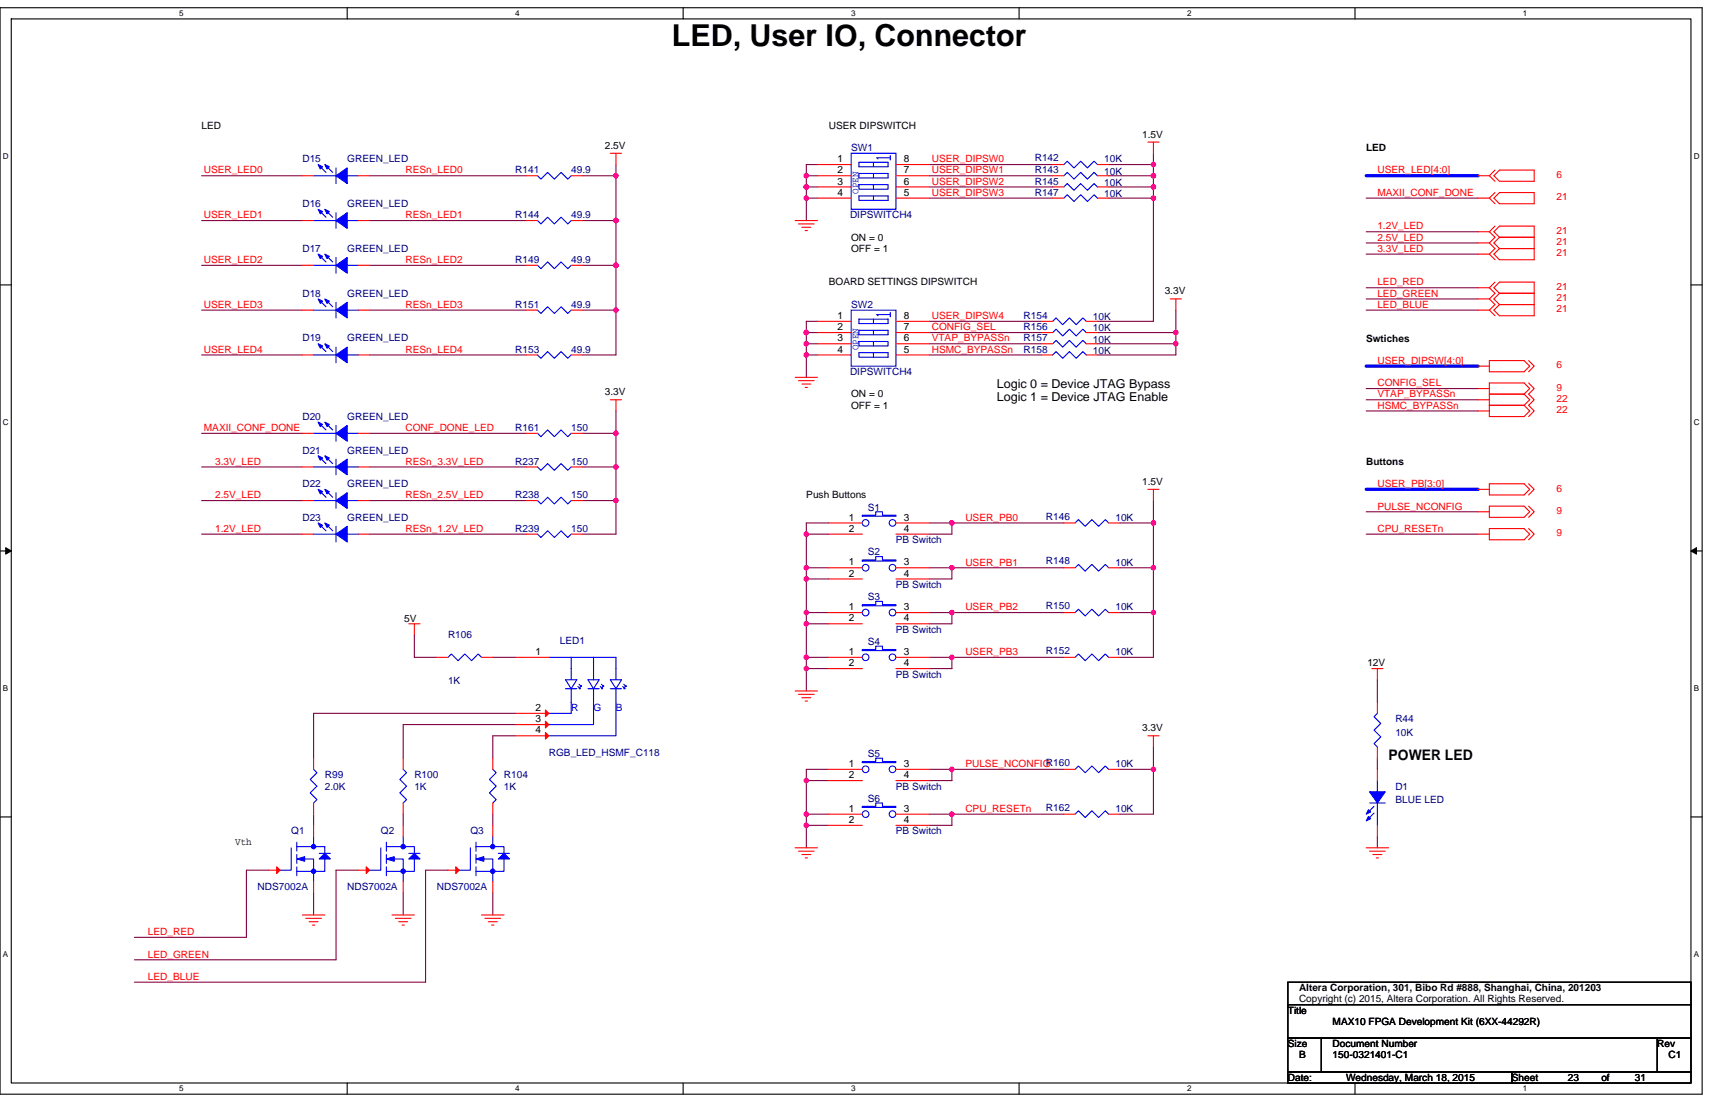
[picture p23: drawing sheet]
<svg xmlns="http://www.w3.org/2000/svg" width="432mm" height="279mm" viewBox="0 0 432 279" stroke-linecap="round" stroke-linejoin="round" font-family="sans-serif">
<defs><g id="words">
<text font-size="7.6" x="169.2" y="11.6">LED, User IO, Connector</text>
<text font-size="3.7" x="349.6" y="191.4">POWER LED</text>
<g font-size="3.1">
<text x="251" y="97.7">Logic 0 = Device JTAG Bypass</text>
<text x="251" y="100.9">Logic 1 = Device JTAG Enable</text>
</g>
<g font-size="2.5">
<text x="50.8" y="32.4">LED</text>
<text x="208.7" y="32.4">USER DIPSWITCH</text>
<text x="287.6" y="34.6">1.5V</text>
<text x="152.3" y="37.5">2.5V</text>
<text x="210.9" y="40.8">1</text>
<text x="227.5" y="40.8">8</text>
<text x="344" y="38.1">LED</text>
<text x="210.9" y="43.6">2</text>
<text x="210.9" y="46.5">3</text>
<text x="227.5" y="46.5">6</text>
<text x="227.5" y="43.6">7</text>
<text x="210.9" y="49.3">4</text>
<text x="227.5" y="49.3">5</text>
<text x="214.3" y="60.6">ON = 0</text>
<text x="214.3" y="63.4">OFF = 1</text>
<text x="208.7" y="71.9">BOARD SETTINGS DIPSWITCH</text>
<text x="293.2" y="74.1">3.3V</text>
<text x="210.9" y="80.3">1</text>
<text x="210.9" y="83.1">2</text>
<text x="227.5" y="83.1">7</text>
<text x="227.5" y="80.3">8</text>
<text x="210.9" y="85.9">3</text>
<text x="210.9" y="88.8">4</text>
<text x="227.5" y="88.8">5</text>
<text x="227.5" y="85.9">6</text>
<text x="344" y="86">Swtiches</text>
<text x="152.3" y="99.5">3.3V</text>
<text x="214.3" y="100.1">ON = 0</text>
<text x="214.3" y="102.9">OFF = 1</text>
<text x="344" y="117.1">Buttons</text>
<text x="203" y="125.4">Push Buttons</text>
<text x="287.6" y="122">1.5V</text>
<text x="213.7" y="131">1</text>
<text x="227.5" y="131">3</text>
<text x="213.7" y="133.9">2</text>
<text x="227.5" y="133.9">4</text>
<text x="213.7" y="142.3">1</text>
<text x="227.5" y="142.3">3</text>
<text x="213.7" y="145.1">2</text>
<text x="227.5" y="145.1">4</text>
<text x="213.7" y="153.6">1</text>
<text x="227.5" y="153.6">3</text>
<text x="101.8" y="156.4">5V</text>
<text x="213.7" y="156.4">2</text>
<text x="227.5" y="156.4">4</text>
<text x="134.8" y="164.9">1</text>
<text x="213.7" y="164.9">1</text>
<text x="213.7" y="167.7">2</text>
<text x="227.5" y="164.9">3</text>
<text x="227.5" y="167.7">4</text>
<text x="344.3" y="167.7">12V</text>
<text x="134.8" y="179">2</text>
<text x="134.8" y="181.8">3</text>
<text x="134.8" y="184.6">4</text>
<text x="287.6" y="184.1">3.3V</text>
<text x="213.7" y="193.1">1</text>
<text x="213.7" y="195.9">2</text>
<text x="227.5" y="193.1">3</text>
<text x="227.5" y="195.9">4</text>
<text x="213.7" y="204.3">1</text>
<text x="213.7" y="207.2">2</text>
<text x="227.5" y="204.3">3</text>
<text x="227.5" y="207.2">4</text>
<text x="59.2" y="212.6">Vth</text>
<text x="327.1" y="249.6">Altera Corporation, 301, Bibo Rd #888, Shanghai, China, 201203</text>
<text x="324.3" y="255.1">Title</text>
<text x="327.1" y="252.3">Copyright (c) 2015, Altera Corporation. All Rights Reserved.</text>
<text x="335.5" y="257.9">MAX10 FPGA Development Kit (6XX-44292R)</text>
<text x="324.3" y="263.6">Size</text>
<text x="335.5" y="263.6">Document Number</text>
<text x="417.3" y="263.6">Rev</text>
<text x="327.1" y="266.4">B</text>
<text x="335.5" y="266.4">150-0321401-C1</text>
<text x="420.1" y="266.4">C1</text>
<text x="324.3" y="272">Date:</text>
<text x="338.9" y="272">Wednesday, March 18, 2015</text>
<text x="380.6" y="272">Sheet</text>
<text x="394.7" y="272">23</text>
<text x="403.2" y="272">of</text>
<text x="411.6" y="272">31</text>
</g>
<g font-size="2.5" fill="#000080">
<text x="76.1" y="40.8">D15</text>
<text x="87.4" y="40.8">GREEN_LED</text>
<text x="214.3" y="38">SW1</text>
<text x="260.5" y="40.6">R142</text>
<text x="278" y="40.8">10K</text>
<text x="129.7" y="43.7">R141</text>
<text x="143.8" y="43.7">49.9</text>
<text x="260.5" y="46.5">R145</text>
<text x="260.5" y="43.7">R143</text>
<text x="278" y="46.8">10K</text>
<text x="278" y="43.9">10K</text>
<text x="76.1" y="52.1">D16</text>
<text x="87.4" y="52.1">GREEN_LED</text>
<text x="260.5" y="49.3">R147</text>
<text x="278" y="49.6">10K</text>
<text x="129.7" y="54.9">R144</text>
<text x="143.8" y="54.9">49.9</text>
<text x="214" y="54.9">DIPSWITCH4</text>
<text x="76.1" y="63.4">D17</text>
<text x="87.4" y="63.4">GREEN_LED</text>
<text x="129.7" y="66.2">R149</text>
<text x="143.8" y="66.2">49.9</text>
<text x="76.1" y="74.7">D18</text>
<text x="87.4" y="74.7">GREEN_LED</text>
<text x="129.7" y="77.5">R151</text>
<text x="143.8" y="77.5">49.9</text>
<text x="214.3" y="77.5">SW2</text>
<text x="257.7" y="80.3">R154</text>
<text x="257.7" y="83.1">R156</text>
<text x="275.2" y="80.6">10K</text>
<text x="275.2" y="83.4">10K</text>
<text x="76.1" y="86">D19</text>
<text x="87.4" y="86">GREEN_LED</text>
<text x="129.7" y="88.8">R153</text>
<text x="143.8" y="88.8">49.9</text>
<text x="257.7" y="86">R157</text>
<text x="257.7" y="88.8">R158</text>
<text x="275.2" y="86.2">10K</text>
<text x="275.2" y="89">10K</text>
<text x="214" y="94.4">DIPSWITCH4</text>
<text x="76.1" y="105.7">D20</text>
<text x="87.4" y="105.7">GREEN_LED</text>
<text x="129.7" y="108.5">R161</text>
<text x="143.8" y="108.5">150</text>
<text x="76.1" y="114.2">D21</text>
<text x="87.4" y="114.2">GREEN_LED</text>
<text x="129.7" y="117">R237</text>
<text x="143.8" y="117">150</text>
<text x="76.1" y="122.6">D22</text>
<text x="87.4" y="122.6">GREEN_LED</text>
<text x="129.7" y="125.4">R238</text>
<text x="143.8" y="125.4">150</text>
<text x="76.1" y="131.1">D23</text>
<text x="87.4" y="131.1">GREEN_LED</text>
<text x="218.5" y="128.5">S1</text>
<text x="263.4" y="130.8">R146</text>
<text x="280.8" y="131.1">10K</text>
<text x="129.7" y="133.9">R239</text>
<text x="143.8" y="133.9">150</text>
<text x="225.6" y="136.7">PB Switch</text>
<text x="218.5" y="139.8">S2</text>
<text x="263.4" y="142">R148</text>
<text x="280.8" y="142.3">10K</text>
<text x="225.6" y="148">PB Switch</text>
<text x="218.5" y="151.1">S3</text>
<text x="263.4" y="153.3">R150</text>
<text x="280.8" y="153.6">10K</text>
<text x="112.8" y="160.7">R106</text>
<text x="225.6" y="159.3">PB Switch</text>
<text x="141" y="162.1">LED1</text>
<text x="218.5" y="162.3">S4</text>
<text x="263.4" y="164.6">R152</text>
<text x="280.8" y="164.9">10K</text>
<text x="112.8" y="172.2">1K</text>
<text x="225.6" y="170.5">PB Switch</text>
<text x="351.3" y="181.8">R44</text>
<text x="351.3" y="185.2">10K</text>
<text x="138.2" y="190.3">RGB_LED_HSMF_C118</text>
<text x="218.5" y="190.5">S5</text>
<text x="81.8" y="195.9">R99</text>
<text x="104.3" y="195.9">R100</text>
<text x="126.9" y="195.9">R104</text>
<text x="263.4" y="192.8">R160</text>
<text x="280.8" y="193.1">10K</text>
<text x="81.8" y="198.7">2.0K</text>
<text x="104.3" y="198.7">1K</text>
<text x="126.9" y="198.7">1K</text>
<text x="218.5" y="201.8">S6</text>
<text x="225.6" y="198.7">PB Switch</text>
<text x="351.3" y="198.7">D1</text>
<text x="351.3" y="202.1">BLUE LED</text>
<text x="73.3" y="210">Q1</text>
<text x="95.9" y="210">Q2</text>
<text x="118.4" y="210">Q3</text>
<text x="225.6" y="210">PB Switch</text>
<text x="263.4" y="204.1">R162</text>
<text x="280.8" y="204.4">10K</text>
<text x="64.9" y="224.1">NDS7002A</text>
<text x="87.4" y="224.1">NDS7002A</text>
<text x="110" y="224.1">NDS7002A</text>
</g>
<g font-size="2.5" fill="#f00">
<text x="234.6" y="40.9">USER_DIPSW0</text>
<text x="51.3" y="43.7">USER_LED0</text>
<text x="102.1" y="43.7">RESn_LED0</text>
<text x="234.6" y="43.7">USER_DIPSW1</text>
<text x="234.6" y="46.5">USER_DIPSW2</text>
<text x="346.8" y="43.7">USER_LED[4:0]</text>
<text x="391.9" y="44.8">6</text>
<text x="234.6" y="49.3">USER_DIPSW3</text>
<text x="346.8" y="49.3">MAXII_CONF_DONE</text>
<text x="391.9" y="50.4">21</text>
<text x="51.3" y="54.9">USER_LED1</text>
<text x="102.1" y="54.9">RESn_LED1</text>
<text x="346.8" y="57.8">1.2V_LED</text>
<text x="391.9" y="58.9">21</text>
<text x="346.8" y="60.6">2.5V_LED</text>
<text x="346.8" y="63.4">3.3V_LED</text>
<text x="391.9" y="61.7">21</text>
<text x="391.9" y="64.5">21</text>
<text x="51.3" y="66.2">USER_LED2</text>
<text x="102.1" y="66.2">RESn_LED2</text>
<text x="346.8" y="71.9">LED_RED</text>
<text x="51.3" y="77.5">USER_LED3</text>
<text x="102.1" y="77.5">RESn_LED3</text>
<text x="346.8" y="74.7">LED_GREEN</text>
<text x="346.8" y="77.5">LED_BLUE</text>
<text x="391.9" y="73">21</text>
<text x="391.9" y="75.8">21</text>
<text x="234.6" y="83.1">CONFIG_SEL</text>
<text x="234.6" y="80.3">USER_DIPSW4</text>
<text x="391.9" y="78.6">21</text>
<text x="51.3" y="88.8">USER_LED4</text>
<text x="102.1" y="88.8">RESn_LED4</text>
<text x="234.6" y="86">VTAP_BYPASSn</text>
<text x="234.6" y="88.8">HSMC_BYPASSn</text>
<text x="346.8" y="91.6">USER_DIPSW[4:0]</text>
<text x="391.9" y="92.7">6</text>
<text x="346.8" y="97.2">CONFIG_SEL</text>
<text x="346.8" y="100.1">VTAP_BYPASSn</text>
<text x="391.9" y="98.4">9</text>
<text x="391.9" y="101.2">22</text>
<text x="346.8" y="102.9">HSMC_BYPASSn</text>
<text x="391.9" y="104">22</text>
<text x="51.3" y="108.5">MAXII_CONF_DONE</text>
<text x="102.1" y="108.5">CONF_DONE_LED</text>
<text x="54.2" y="117">3.3V_LED</text>
<text x="102.1" y="117">RESn_3.3V_LED</text>
<text x="54.2" y="125.4">2.5V_LED</text>
<text x="102.1" y="125.4">RESn_2.5V_LED</text>
<text x="346.8" y="122.6">USER_PB[3:0]</text>
<text x="391.9" y="123.7">6</text>
<text x="243.1" y="131.1">USER_PB0</text>
<text x="346.8" y="128.2">PULSE_NCONFIG</text>
<text x="391.9" y="129.4">9</text>
<text x="54.2" y="133.9">1.2V_LED</text>
<text x="102.1" y="133.9">RESn_1.2V_LED</text>
<text x="346.8" y="133.9">CPU_RESETn</text>
<text x="391.9" y="135">9</text>
<text x="243.1" y="142.3">USER_PB1</text>
<text x="243.1" y="153.6">USER_PB2</text>
<text x="243.1" y="164.9">USER_PB3</text>
<text x="243.1" y="193.1">PULSE_NCONFIG</text>
<text x="243.1" y="204.4">CPU_RESETn</text>
<text x="37.2" y="235.4">LED_RED</text>
<text x="37.2" y="241">LED_GREEN</text>
<text x="37.2" y="246.7">LED_BLUE</text>
</g>
<g font-size="2.5" fill="#00f">
<text x="216.2" y="48.7" transform="rotate(-90 216.2 48.7)">OPEN</text>
<text x="216.2" y="88.2" transform="rotate(-90 216.2 88.2)">OPEN</text>
<text x="143.8" y="179">R</text>
<text x="149.4" y="179">G</text>
<text x="155.1" y="179">B</text>
</g>
<g font-size="2">
<text x="45.1" y="4.1">5</text>
<text x="129.7" y="4.1">4</text>
<text x="214.3" y="4.1">3</text>
<text x="298.9" y="4.1">2</text>
<text x="383.5" y="4.1">1</text>
<text x=".7" y="40">D</text>
<text x="426.5" y="40">D</text>
<text x=".7" y="107">C</text>
<text x="426.5" y="107">C</text>
<text x=".7" y="174">B</text>
<text x="426.5" y="174">B</text>
<text x=".7" y="240.9">A</text>
<text x="426.5" y="240.9">A</text>
<text x="45.1" y="274.7">5</text>
<text x="129.7" y="274.7">4</text>
<text x="214.3" y="274.7">3</text>
<text x="298.9" y="274.7">2</text>
<text x="383.5" y="274.7">1</text>
</g>
</g></defs>
<path d="M0 1.9h428.6v273.5h-428.6zM2.8 4.8h422.9v267.8h-422.9z" fill="none" stroke="#000" stroke-width=".28"/>
<g fill="#fff">
<path d="M45.1 2.2h1.1v2.3h-1.1z"/>
<path d="M45.1 272.9h1.1v2.3h-1.1z"/>
</g>
<path d="M87.4 1.9v2.9M87.4 272.6v2.8" fill="none" stroke="#000" stroke-width=".28"/>
<g fill="#fff">
<path d="M129.7 2.2h1.1v2.3h-1.1z"/>
<path d="M129.7 272.9h1.1v2.3h-1.1z"/>
</g>
<path d="M172 1.9v2.9M172 272.6v2.8" fill="none" stroke="#000" stroke-width=".28"/>
<g fill="#fff">
<path d="M214.3 2.2h1.1v2.3h-1.1z"/>
<path d="M214.3 272.9h1.1v2.3h-1.1z"/>
</g>
<path d="M256.6 1.9v2.9M256.6 272.6v2.8" fill="none" stroke="#000" stroke-width=".28"/>
<g fill="#fff">
<path d="M298.9 2.2h1.1v2.3h-1.1z"/>
<path d="M298.9 272.9h1.1v2.3h-1.1z"/>
</g>
<path d="M341.2 1.9v2.9M341.2 272.6v2.8" fill="none" stroke="#000" stroke-width=".28"/>
<g fill="#fff">
<path d="M383.5 2.2h1.1v2.3h-1.1z"/>
<path d="M383.5 272.9h1.1v2.3h-1.1z"/>
<path d="M.7 38.2h1.5v2.3h-1.5z"/>
<path d="M426.5 38.2h1.4v2.3h-1.4z"/>
<path d="M.7 105.2h1.5v2.2h-1.5z"/>
<path d="M426.5 105.2h1.4v2.2h-1.4z"/>
</g>
<path d="M0 71.7h2.8M425.7 71.7h2.9" fill="none" stroke="#000" stroke-width=".28"/>
<g fill="#fff">
<path d="M.7 172.1h1.4v2.3h-1.4z"/>
<path d="M426.5 172.1h1.3v2.3h-1.3z"/>
</g>
<path d="M0 138.7h2.8M425.7 138.7h2.9" fill="none" stroke="#000" stroke-width=".28"/>
<path d="M1.4 137.9l1.4 .8-1.4 .8zM425.7 138.7l1.4-.8v1.6z" fill="#000" stroke="#000" stroke-width=".25"/>
<g fill="#fff">
<path d="M.7 239.1h1.4v2.3h-1.4z"/>
<path d="M426.4 239.1h1.4v2.3h-1.4z"/>
</g>
<path d="M0 205.6h2.8M425.7 205.6h2.9M324.3 247.2h101.4v5.7h-101.4zM324.3 252.9h101.4v8.4h-101.4zM324.3 261.3h8.4v8.5h-8.4zM324.3 269.8h56.3v2.8h-56.3zM332.7 261.3h84.6v8.5h-84.6zM380.6 269.8h45.1v2.8h-45.1zM417.3 261.3h8.4v8.5h-8.4z" fill="none" stroke="#000" stroke-width=".28"/>
<g fill="none" stroke="#800040" stroke-width=".28">
<path d="M290.4 38.6v2.8M50.8 55.5h25.3M50.8 44.2h25.3M93 44.2h39.5M93 55.5h39.5M146.6 44.2h8.5M146.6 55.5h8.5M155.1 41.4v2.8M155.1 55.5v11.3M155.1 44.2v11.3M203 47.1v2.8h2.8M203 47.1h2.8"/>
<path d="M203 44.2h2.8M203 44.2v2.9M203 49.9v5.6M205.8 41.4h-2.8v2.8M234 44.2h31M234 41.4h31M234 47.1h31M234 49.9h31M279.1 44.2h11.3M279.1 47.1h11.3M279.1 41.4h11.3M279.1 49.9h11.3"/>
<path d="M290.4 49.9v31h-14.1M290.4 41.4v2.8M290.4 44.2v2.9M290.4 47.1v2.8M344 49.9h28.2M344 58.3h28.2M50.8 66.8h25.3M50.8 78.1h25.3M93 66.8h39.5M93 78.1h39.5M146.6 66.8h8.5M146.6 78.1h8.5"/>
<path d="M155.1 66.8v11.3M155.1 78.1v11.2h-8.5M296.1 78.1v5.6M344 61.2h28.2M344 64h28.2M344 72.4h28.2M344 75.2h28.2M344 78.1h28.2M50.8 89.3h25.3M93 89.3h39.5M203 83.7h2.8M203 89.3h2.8"/>
<path d="M203 86.5h2.8M203 86.5v2.8M203 89.3v5.7M203 83.7v2.8M205.8 80.9h-2.8v2.8M234 83.7h28.2M234 86.5h28.2M234 80.9h28.2M234 89.3h28.2M276.3 83.7h19.8M276.3 86.5h19.8M296.1 86.5v2.8h-19.8"/>
<path d="M296.1 83.7v2.8M344 97.8h28.2M50.8 109.1h25.3M50.8 117.5h25.3M93 109.1h39.5M93 117.5h39.5M146.6 109.1h8.5M146.6 117.5h8.5M155.1 103.4v5.7M155.1 109.1v8.4M155.1 117.5v8.5M344 100.6h28.2"/>
<path d="M344 103.4h28.2M50.8 126h25.3M50.8 134.5h25.3M93 134.5h39.5M93 126h39.5M146.6 126h8.5M155.1 126v8.5h-8.5M203 134.5v8.4h5.7M208.7 131.6h-5.7v2.9h5.7M234 131.6h5.7v2.9h-5.7M239.7 131.6h28.2M282 131.6h8.4"/>
<path d="M290.4 131.6v11.3M290.4 126v5.6M344 134.5h28.2M344 128.8h28.2M104.3 159.8v5.7h5.7M203 142.9v2.8h5.7M203 145.7v8.5h5.7M203 154.2v2.8h5.7M203 157v8.5M234 142.9h5.7v2.8h-5.7M234 154.2h5.7v2.8h-5.7M239.7 142.9h28.2"/>
<path d="M239.7 154.2h28.2M282 142.9h8.4M282 154.2h8.4M290.4 154.2v11.3h-8.4M290.4 142.9v11.3M124.1 165.5h5.6M129.7 179.6h-50.7v11.2M203 168.3v5.6M203 165.5h5.7M203 165.5v2.8h5.7M234 165.5h5.7v2.8h-5.7M239.7 165.5h28.2"/>
<path d="M346.8 171.1v5.6M129.7 185.2h-5.6v5.6M129.7 182.4h-28.2v8.4M203 196.5v8.4M208.7 193.7h-5.7v2.8h5.7M234 193.7h5.7v2.8h-5.7M239.7 193.7h28.2M282 193.7h8.4M290.4 193.7v11.2h-8.4M290.4 188v5.7M346.8 190.8v2.9M67.7 219h-5.7v16.9h-28.2"/>
<path d="M79 204.9v2.9M90.2 219h-5.6v22.6h-50.8M101.5 204.9v2.9M112.8 219h-5.7v28.2h-73.3M124.1 204.9v2.9M203 204.9h5.7M203 204.9v2.9h5.7M203 207.8v5.6M234 204.9h5.7v2.9h-5.7M239.7 204.9h28.2M346.8 210.6v2.8M79 224.7v5.6"/>
<path d="M101.5 224.7v5.6M124.1 224.7v5.6"/>
</g>
<g fill="#f0f" stroke="#f0f" stroke-width=".28">
<circle cx="290.4" cy="44.2" r=".55"/>
<circle cx="203" cy="49.9" r=".55"/>
<circle cx="203" cy="47" r=".56"/>
<circle cx="203" cy="44.2" r=".55"/>
<circle cx="290.4" cy="41.4" r=".55"/>
<circle cx="203" cy="86.5" r=".55"/>
<circle cx="203" cy="89.3" r=".56"/>
<circle cx="203" cy="83.7" r=".55"/>
<circle cx="290.4" cy="47" r=".56"/>
<circle cx="296" cy="86.5" r=".55"/>
<circle cx="296" cy="83.7" r=".55"/>
<circle cx="290.4" cy="154.2" r=".55"/>
<circle cx="239.6" cy="142.9" r=".55"/>
<circle cx="239.6" cy="154.2" r=".55"/>
<circle cx="203" cy="165.5" r=".55"/>
<circle cx="203" cy="157" r=".55"/>
<circle cx="239.6" cy="131.6" r=".56"/>
<circle cx="239.6" cy="165.5" r=".55"/>
<circle cx="203" cy="168.3" r=".55"/>
<circle cx="155.1" cy="66.8" r=".55"/>
<circle cx="155.1" cy="55.5" r=".55"/>
<circle cx="155.1" cy="44.2" r=".55"/>
<circle cx="155.1" cy="78.1" r=".55"/>
<circle cx="203" cy="207.7" r=".55"/>
<circle cx="239.6" cy="193.7" r=".55"/>
<circle cx="239.6" cy="204.9" r=".55"/>
<circle cx="290.4" cy="193.7" r=".55"/>
<circle cx="203" cy="196.5" r=".55"/>
<circle cx="290.4" cy="49.9" r=".55"/>
<circle cx="155.1" cy="126" r=".55"/>
<circle cx="155.1" cy="109.1" r=".55"/>
<circle cx="155.1" cy="117.5" r=".56"/>
<circle cx="290.4" cy="131.6" r=".56"/>
<circle cx="290.4" cy="142.9" r=".55"/>
<circle cx="203" cy="134.4" r=".55"/>
<circle cx="203" cy="142.9" r=".55"/>
<circle cx="203" cy="145.7" r=".56"/>
<circle cx="203" cy="154.2" r=".55"/>
<circle cx="203" cy="204.9" r=".55"/>
</g>
<path d="M344 44.2h28.2M344 92.2h28.2M344 123.2h28.2" fill="none" stroke="#00f" stroke-width=".83"/>
<g fill="none" stroke="#f00" stroke-width=".28">
<path d="M153.7 38.6h2.8M155.1 38.6v2.8M289 35.8h2.8M290.4 35.8v2.8M76.1 44.2h2.9M76.1 55.5h2.9M90.2 44.2h2.8M90.2 55.5h2.8M132.5 55.5h2.8M132.5 44.2h2.8M143.8 55.5h2.8M143.8 44.2h2.8"/>
<path d="M200.2 55.5h5.6M201 56.4h4M201.9 57.2h2.2M202.7 58h.6M205.8 41.4h8.5M205.8 44.2h8.5M205.8 47.1h8.5M205.8 49.9h8.5M225.6 49.9h8.4M225.6 47.1h8.4M225.6 44.2h8.4M225.6 41.4h8.4"/>
<path d="M265 47.1h2.9M265 41.4h2.9M265 49.9h2.9M265 44.2h2.9M276.3 47.1h2.8M276.3 41.4h2.8M276.3 49.9h2.8M276.3 44.2h2.8M372.2 44.2h2.8M372.2 49.9h2.8M372.2 58.3h2.8M375 44.2l1.4 1.4"/>
<path d="M375 49.9l1.4 1.4M375 58.3l1.4 1.4-1.4 1.5M376.4 42.8l-1.4 1.4M376.4 48.5l-1.4 1.4M376.4 56.9l-1.4 1.4M377.5 42.8h8.8v2.8h-8.8l-1.4-1.4zM377.5 48.5h8.8v2.8h-8.8l-1.4-1.4zM377.5 56.9h8.8v2.8h-8.8l-1.4-1.4zM386.3 59.7h-8.8l-1.4 1.5 1.4 1.4h8.8M386.3 59.7v2.9M76.1 66.8h2.9M76.1 78.1h2.9"/>
<path d="M90.2 66.8h2.8M90.2 78.1h2.8M132.5 78.1h2.8M132.5 66.8h2.8M143.8 78.1h2.8M143.8 66.8h2.8M294.6 75.2h2.9M296.1 75.2v2.9M372.2 61.2h2.8M372.2 64h2.8M372.2 72.4h2.8M372.2 75.2h2.8"/>
<path d="M372.2 78.1h2.8M375 61.2l1.4 1.4-1.4 1.4M375 64l1.4 1.4M375 72.4l1.4 1.4-1.4 1.4M375 75.2l1.4 1.5-1.4 1.4M375 78.1l1.4 1.4M376.4 71l-1.4 1.4M377.5 62.6h8.8v2.8h-8.8l-1.4-1.4zM377.5 71h8.8v2.8h-8.8l-1.4-1.4zM377.5 76.7h8.8v2.8h-8.8l-1.4-1.4zM386.3 73.8h-8.8l-1.4 1.4 1.4 1.5h8.8M386.3 73.8v2.9"/>
<path d="M76.1 89.3h2.9M90.2 89.3h2.8M132.5 89.3h2.8M143.8 89.3h2.8M200.2 95h5.6M201 95.8h4M201.9 96.7h2.2M202.7 97.5h.6M205.8 80.9h8.5M205.8 83.7h8.5M205.8 86.5h8.5M205.8 89.3h8.5"/>
<path d="M225.6 89.3h8.4M225.6 86.5h8.4M225.6 83.7h8.4M225.6 80.9h8.4M262.2 86.5h2.8M262.2 80.9h2.8M262.2 83.7h2.8M262.2 89.3h2.8M273.5 86.5h2.8M273.5 80.9h2.8M273.5 83.7h2.8M273.5 89.3h2.8"/>
<path d="M372.2 92.2h2.8M372.2 97.8h2.8M375 99.2v-2.8h8.7l1.4 1.4-1.4 1.4M375 99.2v2.8M375 90.8h8.7l1.4 1.4-1.4 1.4h-8.7zM375 99.2h8.7M383.7 99.2l1.4 1.4-1.4 1.4M384.9 90.8l1.4 1.4-1.4 1.4M384.9 96.4l1.4 1.4-1.4 1.4 1.4 1.4-1.4 1.4 1.4 1.4-1.4 1.5M76.1 117.5h2.9M76.1 109.1h2.9M90.2 117.5h2.8"/>
<path d="M90.2 109.1h2.8M132.5 117.5h2.8M132.5 109.1h2.8M143.8 117.5h2.8M143.8 109.1h2.8M153.7 100.6h2.8M155.1 100.6v2.8M372.2 100.6h2.8M372.2 103.4h2.8M375 102v2.9h8.7l1.4-1.5-1.4-1.4M375 102h8.7M76.1 134.5h2.9"/>
<path d="M76.1 126h2.9M90.2 134.5h2.8M90.2 126h2.8M132.5 126h2.8M132.5 134.5h2.8M143.8 126h2.8M143.8 134.5h2.8M208.7 131.6h8.4M208.7 134.5h8.4M225.6 131.6h8.4M225.6 134.5h8.4M267.9 131.6h2.8"/>
<path d="M279.1 131.6h2.9M289 123.2h2.8M290.4 123.2v2.8M372.2 123.2h2.8M372.2 128.8h2.8M372.2 134.5h2.8M375 121.8h8.7l1.4 1.4-1.4 1.4h-8.7zM375 127.4h8.7l1.4 1.4-1.4 1.4h-8.7zM375 133.1h8.7l1.4 1.4-1.4 1.4h-8.7zM384.9 121.8l1.4 1.4-1.4 1.4M384.9 127.4l1.4 1.4-1.4 1.4M384.9 133.1l1.4 1.4-1.4 1.4"/>
<path d="M102.9 157h2.8M104.3 157v2.8M208.7 142.9h8.4M208.7 145.7h8.4M208.7 154.2h8.4M208.7 157h8.4M225.6 142.9h8.4M225.6 145.7h8.4M225.6 154.2h8.4M225.6 157h8.4M267.9 154.2h2.8M267.9 142.9h2.8"/>
<path d="M279.1 154.2h2.9M279.1 142.9h2.9M110 165.5h2.8M121.2 165.5h2.9M129.7 179.6h8.5M129.7 165.5h8.5M200.2 173.9h5.6M201 174.8h4M201.9 175.6h2.2M202.7 176.5h.6M208.7 165.5h8.4M208.7 168.3h8.4"/>
<path d="M225.6 165.5h8.4M225.6 168.3h8.4M267.9 165.5h2.8M279.1 165.5h2.9M345.4 168.3h2.8M346.8 168.3v2.8M346.8 176.7v2.9M79 190.8v2.9M101.5 190.8v2.9M124.1 190.8v2.9M129.7 182.4h8.5M129.7 185.2h8.5"/>
<path d="M208.7 193.7h8.4M208.7 196.5h8.4M225.6 193.7h8.4M225.6 196.5h8.4M267.9 193.7h2.8M279.1 193.7h2.9M289 185.2h2.8M290.4 185.2v2.8M346.8 193.7v2.8M346.8 188v2.8M67.7 219h2.8M79 202.1v2.8"/>
<path d="M79 207.8v2.8M90.2 219h2.8M101.5 202.1v2.8M101.5 207.8v2.8M112.8 219h2.8M124.1 202.1v2.8M124.1 207.8v2.8M200.2 213.4h5.6M201 214.2h4M201.9 215.1h2.2M202.7 215.9h.6M208.7 204.9h8.4"/>
<path d="M208.7 207.8h8.4M225.6 204.9h8.4M225.6 207.8h8.4M267.9 204.9h2.8M279.1 204.9h2.9M344 213.4h5.6M344.8 214.2h4M345.7 215.1h2.2M346.5 215.9h.6M346.8 207.8v2.8M76.1 230.3h5.7M77 231.2h3.9"/>
<path d="M77.8 232h2.3M78.7 232.9h.5M79 221.8v2.9M98.7 230.3h5.6M99.5 231.2h4M100.4 232h2.2M101.2 232.9h.6M101.5 221.8v2.9M121.2 230.3h5.7M122.1 231.2h3.9M122.9 232h2.3M123.8 232.9h.6"/>
<path d="M124.1 221.8v2.9"/>
</g>
<g fill="none" stroke="#00f" stroke-width=".28">
<path d="M214.3 38.6h11.3v14.1h-11.3zM224.2 39.2v1.1M224.2 39.7h-3.4l.3 .3M79 44.2h5.6M79 55.5h5.6M80.4 41.7l1.7 1.7M80.4 53l1.7 1.7M82.1 41.7l1.7 1.7M82.1 53l1.7 1.7M84.6 42.3v3.9M84.6 53.5v4M87.4 44.2h2.8"/>
<path d="M87.4 55.5h2.8M135.3 55.5l.9 .9 1.7-1.7 1.7 1.7 1.7-1.7 1.7 1.7 .8-.9M135.3 44.2l.9 .9 1.7-1.7 1.7 1.7 1.7-1.7 1.7 1.7 .8-.9M216.3 43.7h7.3v1.1h-7.3zM216.3 46.5h7.3v1.1h-7.3zM216.3 40.9h7.3v1.1h-7.3zM216.3 49.3h7.3v1.1h-7.3zM219.9 43.7v1.1M219.9 46.5v1.1M219.9 49.3v1.1M219.9 40.9v1.1M267.9 47.1l.8-.9 1.7 1.7 1.7-1.7 1.7 1.7 1.7-1.7 .8 .9"/>
<path d="M267.9 41.4l.8-.8 1.7 1.7 1.7-1.7 1.7 1.7 1.7-1.7 .8 .8M267.9 49.9l.8-.9 1.7 1.7 1.7-1.7 1.7 1.7 1.7-1.7 .8 .9M267.9 44.2l.8-.8 1.7 1.7 1.7-1.7 1.7 1.7 1.7-1.7 .8 .8M79 66.8h5.6M79 78.1h5.6M80.4 64.3l1.7 1.6M80.4 75.5l1.7 1.7M82.1 64.3l1.7 1.6M82.1 75.5l1.7 1.7M84.6 64.8v4M84.6 76.1v3.9M87.4 66.8h2.8"/>
<path d="M87.4 78.1h2.8M135.3 78.1l.9 .8 1.7-1.7 1.7 1.7 1.7-1.7 1.7 1.7 .8-.8M135.3 66.8l.9 .8 1.7-1.7 1.7 1.7 1.7-1.7 1.7 1.7 .8-.8M214.3 78.1h11.3v14.1h-11.3zM224.2 78.6v1.2M224.2 79.2h-3.4l.3 .3M79 89.3h5.6M80.4 86.8l1.7 1.7M82.1 86.8l1.7 1.7M84.6 87.4v3.9M87.4 89.3h2.8M135.3 89.3l.9 .9 1.7-1.7 1.7 1.7 1.7-1.7 1.7 1.7 .8-.9"/>
<path d="M216.3 83.1h7.3v1.2h-7.3zM216.3 86h7.3v1.1h-7.3zM216.3 80.3h7.3v1.1h-7.3zM216.3 88.8h7.3v1.1h-7.3zM219.9 83.1v1.2M219.9 86v1.1M219.9 88.8v1.1M219.9 80.3v1.1M265 86.5l.9-.8 1.7 1.7 1.7-1.7 1.7 1.7 1.6-1.7 .9 .8M265 80.9l.9-.9 1.7 1.7 1.7-1.7 1.7 1.7 1.6-1.7 .9 .9M265 83.7l.9-.8 1.7 1.7 1.7-1.7 1.7 1.7 1.6-1.7 .9 .8M265 89.3l.9-.8 1.7 1.7 1.7-1.7 1.7 1.7 1.6-1.7 .9 .8"/>
<path d="M79 117.5h5.6M79 109.1h5.6M80.4 115l1.7 1.7M80.4 106.6l1.7 1.6M82.1 115l1.7 1.7M82.1 106.6l1.7 1.6M84.6 115.6v3.9M84.6 107.1v4M87.4 117.5h2.8M87.4 109.1h2.8M135.3 117.5l.9 .9 1.7-1.7 1.7 1.7 1.7-1.7 1.7 1.7 .8-.9M135.3 109.1l.9 .8 1.7-1.7 1.7 1.7 1.7-1.7 1.7 1.7 .8-.8"/>
<path d="M79 134.5h5.6M79 126h5.6M80.4 131.9l1.7 1.7M80.4 123.5l1.7 1.7M82.1 131.9l1.7 1.7M82.1 123.5l1.7 1.7M84.6 132.5v3.9M84.6 124v4M87.4 134.5h2.8M87.4 126h2.8M135.3 126l.9 .9 1.7-1.7 1.7 1.7 1.7-1.7 1.7 1.7 .8-.9M135.3 134.5l.9 .8 1.7-1.7 1.7 1.7 1.7-1.7 1.7 1.7 .8-.8"/>
<path d="M217.1 129.7h3.4v-.9h1.7v.9h3.4v.2h-8.5zM270.7 131.6l.8-.8 1.7 1.7 1.7-1.7 1.7 1.7 1.7-1.7 .8 .8M217.1 140.9h3.4v-.8h1.7v.8h3.4v.3h-8.5zM217.1 152.2h3.4v-.8h1.7v.8h3.4v.3h-8.5zM270.7 154.2l.8-.8 1.7 1.6 1.7-1.6 1.7 1.6 1.7-1.6 .8 .8M270.7 142.9l.8-.8 1.7 1.7 1.7-1.7 1.7 1.7 1.7-1.7 .8 .8M112.8 165.5l.8-.9 1.7 1.7 1.7-1.7 1.7 1.7 1.7-1.7 .8 .9M138.2 165.5h16.9v5.6M142.4 171.1h2.8l-1.4 2.3zM142.4 173.4h2.8M143.8 165.5v5.6M143.8 173.4v6.2h-5.6"/>
<path d="M145.5 172.8l.6 .6v-.3M145.8 173.4h.3M145.8 172.2l.5 .6v-.3M146.1 172.8h.2M148 171.1h2.9l-1.5 2.3zM148 173.4h2.9M149.4 173.4v9h-11.2M149.4 165.5v5.6M151.1 172.8l.6 .6v-.3M151.4 172.2l.6 .6M151.4 173.4h.3M151.7 172.8h.3"/>
<path d="M152 172.5v.3M153.7 171.1h2.8l-1.4 2.3zM153.7 173.4h2.8M155.1 173.4v11.8h-16.9M156.8 172.8l.5 .6v-.3M157.1 173.4h.2M157.1 172.2l.5 .6M157.3 172.8h.3M157.6 172.5v.3M217.1 163.5h3.4v-.9h1.7v.9h3.4v.3h-8.5zM270.7 165.5l.8-.9 1.7 1.7 1.7-1.7 1.7 1.7 1.7-1.7 .8 .9M346.8 179.6l-.9 .8 1.7 1.7-1.7 1.7 1.7 1.7-1.7 1.7 .9 .8"/>
<path d="M79 193.7l.8 .8-1.7 1.7 1.7 1.7-1.7 1.7 1.7 1.7-.8 .8M101.5 193.7l.9 .8-1.7 1.7 1.7 1.7-1.7 1.7 1.7 1.7-.9 .8M124.1 193.7l.8 .8-1.7 1.7 1.7 1.7-1.7 1.7 1.7 1.7-.8 .8M217.1 191.7h3.4v-.9h1.7v.9h3.4v.3h-8.5zM270.7 193.7l.8-.9 1.7 1.7 1.7-1.7 1.7 1.7 1.7-1.7 .8 .9M346.8 196.5v2.8M73.3 213.4v5.6h-2.8M74.7 213.1h7.1v1.7M74.7 218.2v2.3M74.7 215.1v2.2M74.7 212v2.2M76.1 216.2h2.9v5.6"/>
<path d="M79 210.6v2.5M80.4 214.8h2.8M81.8 216.2v3.1h-7.1M95.9 213.4v5.6h-2.9M97.3 218.2v2.3M97.3 215.1v2.2M97.3 212v2.2M97.3 213.1h7v1.7M98.7 216.2h2.8v5.6M101.5 210.6v2.5M102.9 214.8h2.8M104.3 216.2v3.1h-7"/>
<path d="M118.4 213.4v5.6h-2.8M119.8 218.2v2.3M119.8 215.1v2.2M119.8 212v2.2M119.8 213.1h7.1v1.7M121.2 216.2h2.9v5.6M124.1 210.6v2.5M125.5 214.8h2.8M126.9 216.2v3.1h-7.1M217.1 203h3.4v-.9h1.7v.9h3.4v.2h-8.5zM270.7 204.9l.8-.8 1.7 1.7 1.7-1.7 1.7 1.7 1.7-1.7 .8 .8M344.8 202.1h4"/>
<path d="M345.9 203l-1.6 1.7M345.9 204.7l-1.6 1.7M346.8 202.1v5.7"/>
<circle cx="217.9" cy="131.6" r=".84"/>
<circle cx="224.7" cy="131.6" r=".84"/>
<circle cx="217.9" cy="142.9" r=".84"/>
<circle cx="217.9" cy="154.2" r=".84"/>
<circle cx="224.7" cy="142.9" r=".84"/>
<circle cx="224.7" cy="154.2" r=".84"/>
<circle cx="217.9" cy="165.4" r=".84"/>
<circle cx="224.7" cy="165.4" r=".84"/>
<circle cx="217.9" cy="193.6" r=".84"/>
<circle cx="224.7" cy="193.6" r=".84"/>
<circle cx="217.9" cy="204.9" r=".84"/>
<circle cx="224.7" cy="204.9" r=".84"/>
</g>
<g fill="#00f" stroke="#00f" stroke-width=".28">
<path d="M84.6 134.5l2.8-2v3.9z" fill-rule="evenodd"/>
<path d="M80.1 131.6l1.1 .6-.6 .6z" fill-rule="evenodd"/>
<path d="M81.8 131.6l1.1 .6-.6 .6z" fill-rule="evenodd"/>
<path d="M344.8 199.3h4l-2 2.8z" fill-rule="evenodd"/>
<path d="M344.6 205.5l.5 .6-1.1 .5z" fill-rule="evenodd"/>
<path d="M344.6 203.8l.5 .6-1.1 .5z" fill-rule="evenodd"/>
<path d="M84.6 89.3l2.8-1.9v3.9z" fill-rule="evenodd"/>
<path d="M80.1 86.5l1.1 .6-.6 .6z" fill-rule="evenodd"/>
<path d="M81.8 86.5l1.1 .6-.6 .6z" fill-rule="evenodd"/>
<path d="M104.3 214.8l1.4 1.4h-2.8z" fill-rule="evenodd"/>
<path d="M97.3 216.2l2-.6v1.2z" fill-rule="evenodd"/>
<path d="M84.6 126l2.8-2v4z" fill-rule="evenodd"/>
<path d="M80.1 123.2l1.1 .5-.6 .6z" fill-rule="evenodd"/>
<path d="M81.8 123.2l1.1 .5-.6 .6z" fill-rule="evenodd"/>
<path d="M84.6 66.8l2.8-2v4z" fill-rule="evenodd"/>
<path d="M80.1 64l1.1 .5-.6 .6z" fill-rule="evenodd"/>
<path d="M81.8 64l1.1 .5-.6 .6z" fill-rule="evenodd"/>
<path d="M84.6 117.5l2.8-1.9v3.9z" fill-rule="evenodd"/>
<path d="M80.1 114.7l1.1 .6-.6 .5z" fill-rule="evenodd"/>
<path d="M81.8 114.7l1.1 .6-.6 .5z" fill-rule="evenodd"/>
<path d="M84.6 78.1l2.8-2v3.9z" fill-rule="evenodd"/>
<path d="M80.1 75.2l1.1 .6-.6 .6z" fill-rule="evenodd"/>
<path d="M81.8 75.2l1.1 .6-.6 .6z" fill-rule="evenodd"/>
<path d="M125.5 216.2l1.4-1.4 1.4 1.4z" fill-rule="evenodd"/>
<path d="M119.8 216.2l2-.6v1.2z" fill-rule="evenodd"/>
<path d="M84.6 109.1l2.8-2v4z" fill-rule="evenodd"/>
<path d="M80.1 106.3l1.1 .5-.6 .6z" fill-rule="evenodd"/>
<path d="M81.8 106.3l1.1 .5-.6 .6z" fill-rule="evenodd"/>
<path d="M84.6 44.2l2.8-1.9v3.9z" fill-rule="evenodd"/>
<path d="M80.1 41.4l1.1 .6-.6 .5z" fill-rule="evenodd"/>
<path d="M81.8 41.4l1.1 .6-.6 .5z" fill-rule="evenodd"/>
<path d="M81.8 214.8l1.4 1.4h-2.8z" fill-rule="evenodd"/>
<path d="M74.7 216.2l2-.6v1.2z" fill-rule="evenodd"/>
<path d="M84.6 55.5l2.8-2v4z" fill-rule="evenodd"/>
<path d="M80.1 52.7l1.1 .6-.6 .5z" fill-rule="evenodd"/>
<path d="M81.8 52.7l1.1 .6-.6 .5z" fill-rule="evenodd"/>
<circle cx="101.5" cy="213.1" r=".56"/>
<circle cx="101.5" cy="219.3" r=".56"/>
<circle cx="124.1" cy="213.1" r=".55"/>
<circle cx="124.1" cy="219.3" r=".55"/>
<circle cx="78.9" cy="213.1" r=".55"/>
<circle cx="78.9" cy="219.3" r=".55"/>
</g>
<g fill="#f00" stroke="#f00" stroke-width=".28">
<path d="M92.2 218.2l.8 .8-.8 .9z"/>
<path d="M137.3 181.5l.9 .9-.9 .8z"/>
<path d="M137.3 184.4l.9 .8-.9 .9z"/>
<path d="M137.3 178.7l.9 .9-.9 .8z"/>
<path d="M114.8 218.2l.8 .8-.8 .9z"/>
<path d="M69.7 218.2l.8 .8-.8 .9z"/>
</g>
<use href="#words"/>
</svg>
